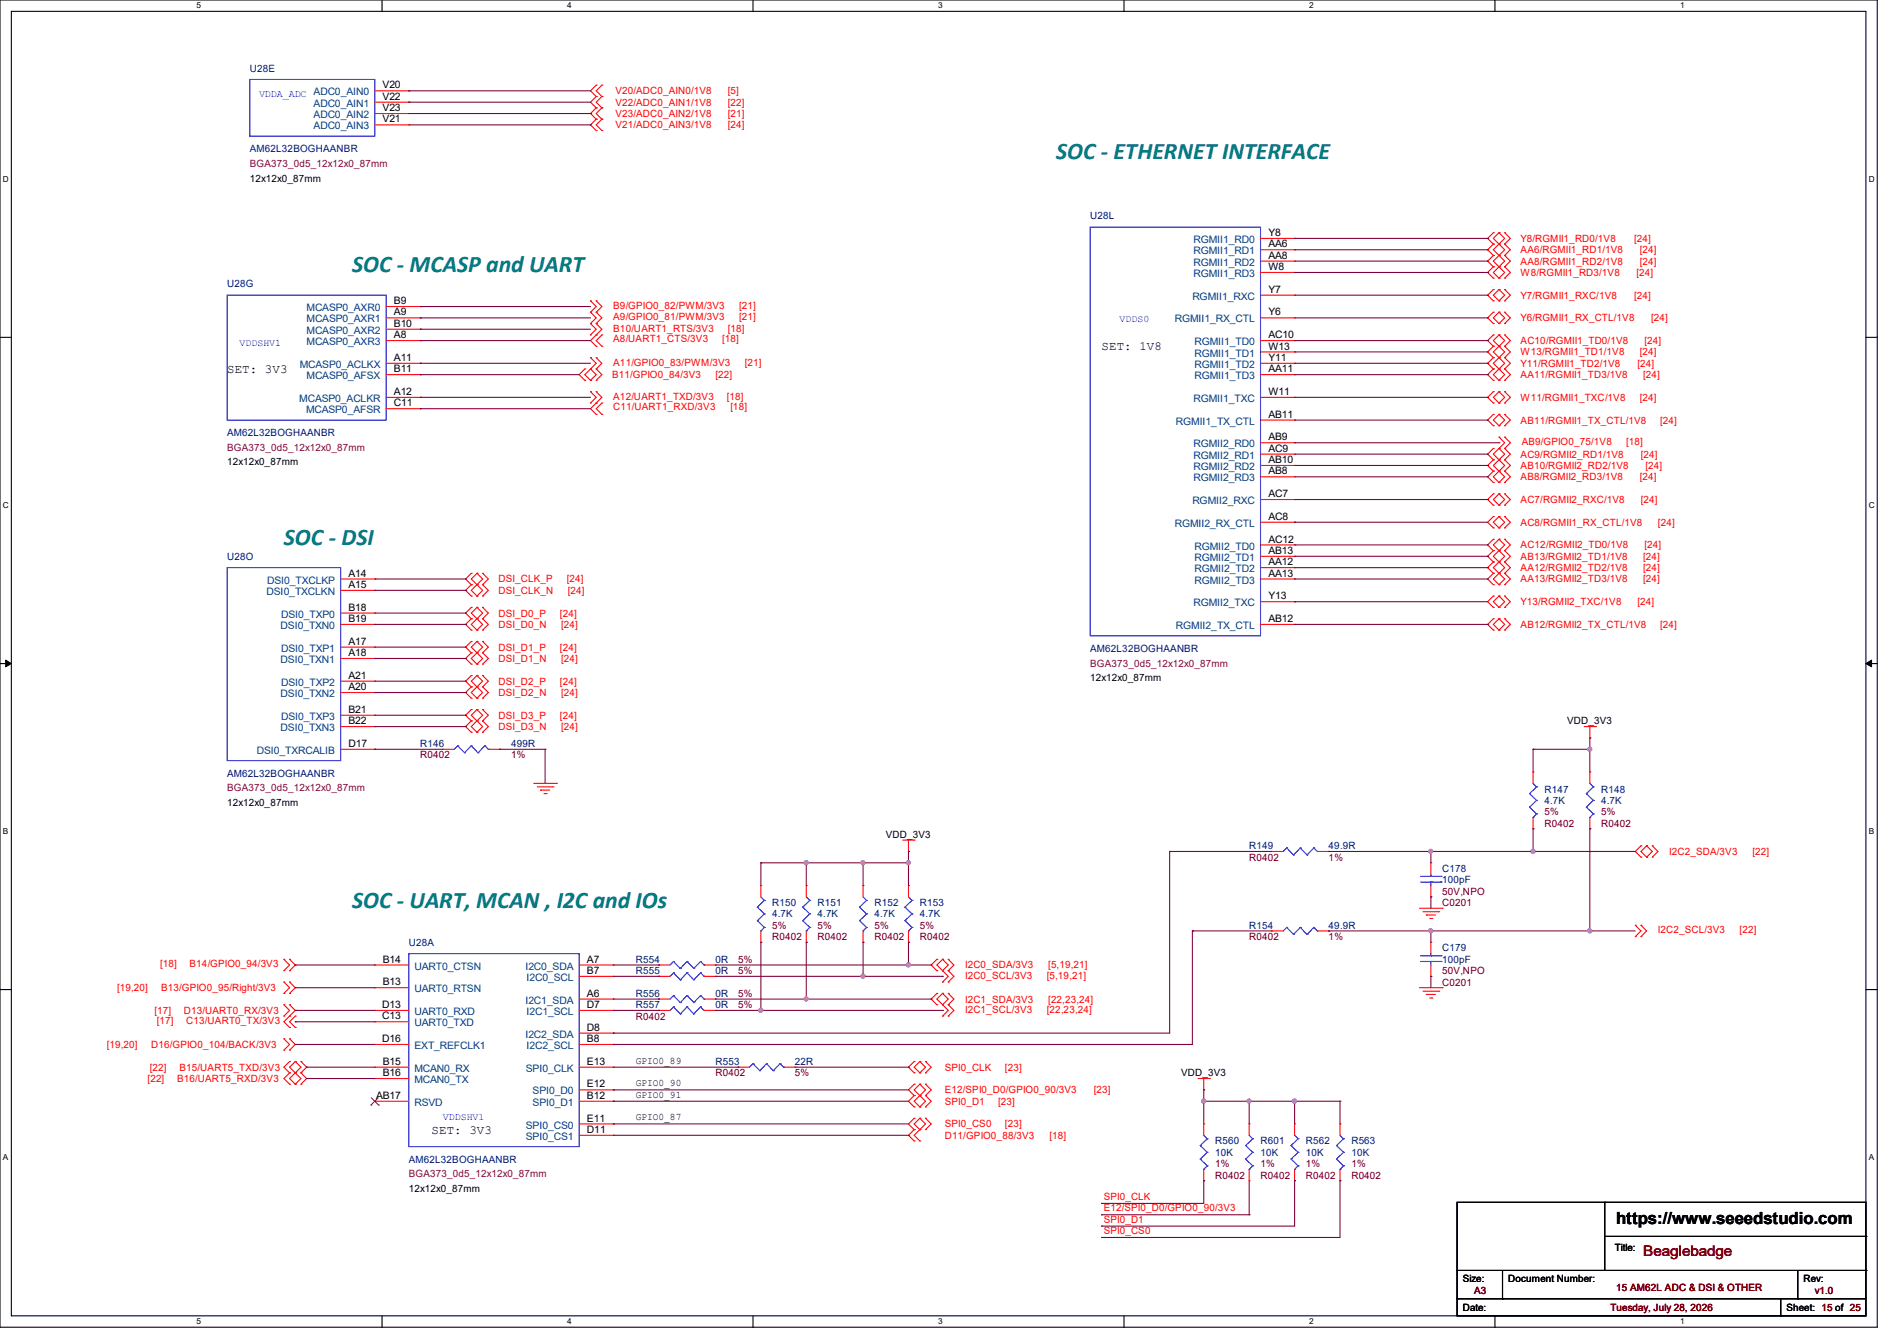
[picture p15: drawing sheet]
<svg xmlns="http://www.w3.org/2000/svg" width="297mm" height="210mm" viewBox="0 0 297 210" stroke-linecap="round" stroke-linejoin="round" font-family="sans-serif">
<defs><g id="words">
<g font-size="3.7" fill="#007f7f">
<text x="165.4" y="24.9">SOC - ETHERNET INTERFACE</text>
<text x="55.1" y="42.7">SOC - MCASP and UART</text>
<text x="44.5" y="85.3">SOC - DSI</text>
<text x="55.1" y="142.2">SOC - UART, MCAN , I2C and IOs</text>
</g>
<text font-size="2.6" x="253" y="191.8">https://www.seeedstudio.com</text>
<text font-size="2.3" fill="#7f0000" x="257.3" y="196.8">Beaglebadge</text>
<g font-size="1.9">
<text x="35.6" y="58.4">SET: 3V3</text>
<text x="172.5" y="54.9">SET: 1V8</text>
<text x="67.6" y="177.5">SET: 3V3</text>
</g>
<g font-size="1.6" fill="#00007f">
<text x="39.1" y="11.2">U28E</text>
<text x="39.1" y="23.8">AM62L32BOGHAANBR</text>
<text x="170.7" y="34.3">U28L</text>
<text x="35.6" y="45">U28G</text>
<text x="35.6" y="68.3">AM62L32BOGHAANBR</text>
<text x="35.6" y="87.7">U28O</text>
<text x="170.7" y="102.1">AM62L32BOGHAANBR</text>
<text x="65.8" y="117">R146</text>
<text x="80" y="117">499R</text>
<text x="35.6" y="121.6">AM62L32BOGHAANBR</text>
<text x="241.8" y="124.1">R147</text>
<text x="241.8" y="125.9">4.7K</text>
<text x="250.7" y="124.1">R148</text>
<text x="250.7" y="125.9">4.7K</text>
<text x="195.6" y="133">R149</text>
<text x="208" y="133">49.9R</text>
<text x="225.8" y="136.6">C178</text>
<text x="120.9" y="141.9">R150</text>
<text x="120.9" y="143.7">4.7K</text>
<text x="128" y="141.9">R151</text>
<text x="128" y="143.7">4.7K</text>
<text x="136.9" y="141.9">R152</text>
<text x="136.9" y="143.7">4.7K</text>
<text x="144" y="141.9">R153</text>
<text x="144" y="143.7">4.7K</text>
<text x="225.8" y="138.3">100pF</text>
<text x="64" y="148.1">U28A</text>
<text x="195.6" y="145.5">R154</text>
<text x="208" y="145.5">49.9R</text>
<text x="225.8" y="149">C179</text>
<text x="99.6" y="152.6">R555</text>
<text x="99.6" y="150.8">R554</text>
<text x="112" y="152.6">0R</text>
<text x="112" y="150.8">0R</text>
<text x="225.8" y="150.8">100pF</text>
<text x="99.6" y="156.1">R556</text>
<text x="99.6" y="157.9">R557</text>
<text x="112" y="156.1">0R</text>
<text x="112" y="157.9">0R</text>
<text x="112" y="166.8">R553</text>
<text x="124.5" y="166.8">22R</text>
<text x="190.2" y="179.2">R560</text>
<text x="197.4" y="179.2">R601</text>
<text x="204.5" y="179.2">R562</text>
<text x="211.6" y="179.2">R563</text>
<text x="64" y="182.1">AM62L32BOGHAANBR</text>
<text x="190.2" y="181">10K</text>
<text x="197.4" y="181">10K</text>
<text x="204.5" y="181">10K</text>
<text x="211.6" y="181">10K</text>
</g>
<g font-size="1.6" fill="#00f">
<text x="40.6" y="15.1">VDDA_ADC ADC0_AIN0</text>
<text x="175.3" y="50.5">VDDS0</text>
<text x="37.5" y="54.2">VDDSHV1</text>
<text x="69.3" y="175.5">VDDSHV1</text>
</g>
<g font-size="1.6" fill="#003f7f">
<text x="49.1" y="16.7">ADC0_AIN1</text>
<text x="49.1" y="18.5">ADC0_AIN2</text>
<text x="49.1" y="20.3">ADC0_AIN3</text>
<text x="186.9" y="38.1">RGMII1_RD0</text>
<text x="186.9" y="39.8">RGMII1_RD1</text>
<text x="186.9" y="41.6">RGMII1_RD2</text>
<text x="186.7" y="46.9">RGMII1_RXC</text>
<text x="186.9" y="43.4">RGMII1_RD3</text>
<text x="48" y="48.7">MCASP0_AXR0</text>
<text x="48" y="50.5">MCASP0_AXR1</text>
<text x="48" y="52.3">MCASP0_AXR2</text>
<text x="183.9" y="50.5">RGMII1_RX_CTL</text>
<text x="46.9" y="57.6">MCASP0_ACLKX</text>
<text x="48" y="54.1">MCASP0_AXR3</text>
<text x="48" y="59.4">MCASP0_AFSX</text>
<text x="187" y="54.1">RGMII1_TD0</text>
<text x="187" y="55.8">RGMII1_TD1</text>
<text x="187" y="57.6">RGMII1_TD2</text>
<text x="187" y="59.4">RGMII1_TD3</text>
<text x="46.9" y="63">MCASP0_ACLKR</text>
<text x="47.9" y="64.7">MCASP0_AFSR</text>
<text x="186.9" y="63">RGMII1_TXC</text>
<text x="184.1" y="66.5">RGMII1_TX_CTL</text>
<text x="186.9" y="70.1">RGMII2_RD0</text>
<text x="186.9" y="71.8">RGMII2_RD1</text>
<text x="186.9" y="73.6">RGMII2_RD2</text>
<text x="186.9" y="75.4">RGMII2_RD3</text>
<text x="183.9" y="82.5">RGMII2_RX_CTL</text>
<text x="186.7" y="79">RGMII2_RXC</text>
<text x="187" y="86.1">RGMII2_TD0</text>
<text x="187" y="87.8">RGMII2_TD1</text>
<text x="187" y="89.6">RGMII2_TD2</text>
<text x="41.7" y="93.2">DSI0_TXCLKN</text>
<text x="41.8" y="91.4">DSI0_TXCLKP</text>
<text x="186.9" y="95">RGMII2_TXC</text>
<text x="187" y="91.4">RGMII2_TD3</text>
<text x="43.9" y="98.5">DSI0_TXN0</text>
<text x="44" y="96.7">DSI0_TXP0</text>
<text x="184.1" y="98.5">RGMII2_TX_CTL</text>
<text x="43.9" y="103.8">DSI0_TXN1</text>
<text x="44" y="102.1">DSI0_TXP1</text>
<text x="44" y="107.4">DSI0_TXP2</text>
<text x="43.9" y="109.2">DSI0_TXN2</text>
<text x="44" y="112.7">DSI0_TXP3</text>
<text x="40.2" y="118.1">DSI0_TXRCALIB</text>
<text x="43.9" y="114.5">DSI0_TXN3</text>
<text x="64.9" y="151.9">UART0_CTSN</text>
<text x="64.9" y="155.4">UART0_RTSN</text>
<text x="82.3" y="151.9">I2C0_SDA</text>
<text x="82.4" y="153.6">I2C0_SCL</text>
<text x="64.9" y="159">UART0_RXD</text>
<text x="64.9" y="160.7">UART0_TXD</text>
<text x="82.3" y="157.2">I2C1_SDA</text>
<text x="82.4" y="159">I2C1_SCL</text>
<text x="64.9" y="164.3">EXT_REFCLK1</text>
<text x="64.9" y="167.9">MCAN0_RX</text>
<text x="82.3" y="162.5">I2C2_SDA</text>
<text x="82.3" y="167.9">SPI0_CLK</text>
<text x="82.4" y="164.3">I2C2_SCL</text>
<text x="64.9" y="169.6">MCAN0_TX</text>
<text x="64.9" y="173.2">RSVD</text>
<text x="83.4" y="171.4">SPI0_D0</text>
<text x="83.4" y="173.2">SPI0_D1</text>
<text x="82.3" y="176.7">SPI0_CS0</text>
<text x="82.3" y="178.5">SPI0_CS1</text>
</g>
<g font-size="1.6">
<text x="59.9" y="13.8">V20</text>
<text x="59.9" y="15.6">V22</text>
<text x="59.9" y="17.4">V23</text>
<text x="59.9" y="19.2">V21</text>
<text x="39.1" y="28.4">12x12x0_87mm</text>
<text x="198.6" y="37">Y8</text>
<text x="198.6" y="38.7">AA6</text>
<text x="198.6" y="40.5">AA8</text>
<text x="61.7" y="47.6">B9</text>
<text x="198.6" y="42.3">W8</text>
<text x="198.6" y="45.8">Y7</text>
<text x="61.7" y="49.4">A9</text>
<text x="61.7" y="51.2">B10</text>
<text x="61.7" y="53">A8</text>
<text x="198.6" y="49.4">Y6</text>
<text x="198.6" y="53">AC10</text>
<text x="61.7" y="56.5">A11</text>
<text x="61.7" y="58.3">B11</text>
<text x="198.6" y="54.7">W13</text>
<text x="198.6" y="56.5">Y11</text>
<text x="198.6" y="58.3">AA11</text>
<text x="61.7" y="61.8">A12</text>
<text x="61.7" y="63.6">C11</text>
<text x="198.6" y="61.8">W11</text>
<text x="198.6" y="65.4">AB11</text>
<text x="198.6" y="69">AB9</text>
<text x="198.6" y="70.7">AC9</text>
<text x="35.6" y="72.9">12x12x0_87mm</text>
<text x="198.6" y="72.5">AB10</text>
<text x="198.6" y="74.3">AB8</text>
<text x="198.6" y="77.9">AC7</text>
<text x="198.6" y="81.4">AC8</text>
<text x="198.6" y="85">AC12</text>
<text x="198.6" y="86.7">AB13</text>
<text x="198.6" y="88.5">AA12</text>
<text x="54.6" y="90.3">A14</text>
<text x="54.6" y="92.1">A15</text>
<text x="54.6" y="95.6">B18</text>
<text x="198.6" y="90.3">AA13</text>
<text x="198.6" y="93.9">Y13</text>
<text x="54.6" y="97.4">B19</text>
<text x="54.6" y="101">A17</text>
<text x="198.6" y="97.4">AB12</text>
<text x="54.6" y="102.7">A18</text>
<text x="54.6" y="106.3">A21</text>
<text x="170.7" y="106.7">12x12x0_87mm</text>
<text x="54.6" y="108.1">A20</text>
<text x="54.6" y="111.6">B21</text>
<text x="54.6" y="113.4">B22</text>
<text x="245.4" y="113.5">VDD_3V3</text>
<text x="54.6" y="117">D17</text>
<text x="35.6" y="126.2">12x12x0_87mm</text>
<text x="138.7" y="131.2">VDD_3V3</text>
<text x="59.9" y="150.8">B14</text>
<text x="59.9" y="154.3">B13</text>
<text x="91.9" y="150.8">A7</text>
<text x="91.9" y="152.5">B7</text>
<text x="59.9" y="157.9">D13</text>
<text x="59.9" y="159.6">C13</text>
<text x="91.9" y="156.1">A6</text>
<text x="91.9" y="157.9">D7</text>
<text x="91.9" y="161.4">D8</text>
<text x="59.9" y="163.2">D16</text>
<text x="59.9" y="166.8">B15</text>
<text x="91.9" y="163.2">B8</text>
<text x="91.9" y="166.8">E13</text>
<text x="99.6" y="166.6">GPIO0_89</text>
<text x="58.9" y="172.1">AB17</text>
<text x="59.9" y="168.5">B16</text>
<text x="91.9" y="170.3">E12</text>
<text x="91.9" y="172.1">B12</text>
<text x="99.6" y="170.1">GPIO0_90</text>
<text x="99.6" y="171.9">GPIO0_91</text>
<text x="184.9" y="168.6">VDD_3V3</text>
<text x="91.9" y="175.6">E11</text>
<text x="91.9" y="177.4">D11</text>
<text x="99.6" y="175.5">GPIO0_87</text>
<text x="64" y="186.7">12x12x0_87mm</text>
<text x="252.8" y="196">Title:</text>
<text x="229" y="200.7">Size:</text>
<text x="236.1" y="200.7">Document Number:</text>
<text x="282.4" y="200.7">Rev:</text>
<text x="229" y="205.4">Date:</text>
<text x="279.7" y="205.4">Sheet: 15 of 25</text>
</g>
<g font-size="1.6" fill="#f00">
<text x="96.3" y="14.8">V20/ADC0_AIN0/1V8</text>
<text x="96.3" y="16.6">V22/ADC0_AIN1/1V8</text>
<text x="114" y="14.8">[5]</text>
<text x="114" y="16.6">[22]</text>
<text x="96.3" y="18.3">V23/ADC0_AIN2/1V8</text>
<text x="96.3" y="20.1">V21/ADC0_AIN3/1V8</text>
<text x="114" y="18.3">[21]</text>
<text x="114" y="20.1">[24]</text>
<text x="238.1" y="37.9">Y8/RGMII1_RD0/1V8</text>
<text x="238.1" y="39.7">AA6/RGMII1_RD1/1V8</text>
<text x="238.1" y="41.4">AA8/RGMII1_RD2/1V8</text>
<text x="255.9" y="37.9">[24]</text>
<text x="256.8" y="39.7">[24]</text>
<text x="256.8" y="41.4">[24]</text>
<text x="238.1" y="43.2">W8/RGMII1_RD3/1V8</text>
<text x="238.1" y="46.8">Y7/RGMII1_RXC/1V8</text>
<text x="255.9" y="46.8">[24]</text>
<text x="256.2" y="43.2">[24]</text>
<text x="96" y="51.9">B10/UART1_RTS/3V3</text>
<text x="96" y="53.5">A8/UART1_CTS/3V3</text>
<text x="96" y="48.4">B9/GPIO0_82/PWM/3V3</text>
<text x="96" y="50.2">A9/GPIO0_81/PWM/3V3</text>
<text x="113.1" y="53.5">[18]</text>
<text x="114" y="51.9">[18]</text>
<text x="115.7" y="48.4">[21]</text>
<text x="115.7" y="50.2">[21]</text>
<text x="238.1" y="50.3">Y6/RGMII1_RX_CTL/1V8</text>
<text x="238.1" y="53.9">AC10/RGMII1_TD0/1V8</text>
<text x="257.5" y="53.9">[24]</text>
<text x="258.5" y="50.3">[24]</text>
<text x="95.8" y="59.2">B11/GPIO0_84/3V3</text>
<text x="96" y="57.3">A11/GPIO0_83/PWM/3V3</text>
<text x="112" y="59.2">[22]</text>
<text x="116.6" y="57.3">[21]</text>
<text x="238.1" y="55.7">W13/RGMII1_TD1/1V8</text>
<text x="238.1" y="57.4">Y11/RGMII1_TD2/1V8</text>
<text x="238.1" y="59.2">AA11/RGMII1_TD3/1V8</text>
<text x="256.4" y="57.4">[24]</text>
<text x="256.8" y="55.7">[24]</text>
<text x="257.3" y="59.2">[24]</text>
<text x="96" y="62.6">A12/UART1_TXD/3V3</text>
<text x="96" y="64.2">C11/UART1_RXD/3V3</text>
<text x="113.8" y="62.6">[18]</text>
<text x="114.3" y="64.2">[18]</text>
<text x="238.1" y="62.8">W11/RGMII1_TXC/1V8</text>
<text x="256.8" y="62.8">[24]</text>
<text x="238.1" y="66.3">AB11/RGMII1_TX_CTL/1V8</text>
<text x="238.1" y="71.7">AC9/RGMII2_RD1/1V8</text>
<text x="238.3" y="69.7">AB9/GPIO0_75/1V8</text>
<text x="254.6" y="69.7">[18]</text>
<text x="256.9" y="71.7">[24]</text>
<text x="259.9" y="66.3">[24]</text>
<text x="238.1" y="73.4">AB10/RGMII2_RD2/1V8</text>
<text x="238.1" y="75.2">AB8/RGMII2_RD3/1V8</text>
<text x="256.8" y="75.2">[24]</text>
<text x="257.6" y="73.4">[24]</text>
<text x="238.1" y="78.8">AC7/RGMII2_RXC/1V8</text>
<text x="238.1" y="82.3">AC8/RGMII1_RX_CTL/1V8</text>
<text x="256.9" y="78.8">[24]</text>
<text x="259.6" y="82.3">[24]</text>
<text x="238.1" y="85.9">AC12/RGMII2_TD0/1V8</text>
<text x="238.1" y="87.7">AB13/RGMII2_TD1/1V8</text>
<text x="238.1" y="89.4">AA12/RGMII2_TD2/1V8</text>
<text x="257.3" y="87.7">[24]</text>
<text x="257.3" y="89.4">[24]</text>
<text x="257.5" y="85.9">[24]</text>
<text x="78.1" y="91.2">DSI_CLK_P</text>
<text x="78.1" y="93">DSI_CLK_N</text>
<text x="88.7" y="91.2">[24]</text>
<text x="88.9" y="93">[24]</text>
<text x="238.1" y="91.2">AA13/RGMII2_TD3/1V8</text>
<text x="238.1" y="94.8">Y13/RGMII2_TXC/1V8</text>
<text x="256.4" y="94.8">[24]</text>
<text x="257.3" y="91.2">[24]</text>
<text x="78.1" y="96.6">DSI_D0_P</text>
<text x="78.1" y="98.3">DSI_D0_N</text>
<text x="78.1" y="101.9">DSI_D1_P</text>
<text x="87.7" y="96.6">[24]</text>
<text x="87.7" y="101.9">[24]</text>
<text x="87.8" y="98.3">[24]</text>
<text x="238.1" y="98.3">AB12/RGMII2_TX_CTL/1V8</text>
<text x="259.9" y="98.3">[24]</text>
<text x="78.1" y="103.7">DSI_D1_N</text>
<text x="78.1" y="107.2">DSI_D2_P</text>
<text x="87.7" y="107.2">[24]</text>
<text x="87.8" y="103.7">[24]</text>
<text x="78.1" y="109">DSI_D2_N</text>
<text x="78.1" y="112.6">DSI_D3_P</text>
<text x="87.7" y="112.6">[24]</text>
<text x="87.8" y="109">[24]</text>
<text x="78.1" y="114.3">DSI_D3_N</text>
<text x="87.8" y="114.3">[24]</text>
<text x="261.4" y="133.9">I2C2_SDA/3V3</text>
<text x="274.4" y="133.9">[22]</text>
<text x="259.6" y="146.2">I2C2_SCL/3V3</text>
<text x="272.4" y="146.2">[22]</text>
<text x="18.3" y="155.2">[19,20]</text>
<text x="25.1" y="151.5">[18]</text>
<text x="25.2" y="155.2">B13/GPIO0_95/Right/3V3</text>
<text x="29.7" y="151.5">B14/GPIO0_94/3V3</text>
<text x="151.1" y="151.7">I2C0_SDA/3V3</text>
<text x="151.1" y="153.3">I2C0_SCL/3V3</text>
<text x="163.9" y="153.3">[5,19,21]</text>
<text x="164.1" y="151.7">[5,19,21]</text>
<text x="24.2" y="158.8">[17]</text>
<text x="24.6" y="160.4">[17]</text>
<text x="28.8" y="158.8">D13/UART0_RX/3V3</text>
<text x="29.2" y="160.4">C13/UART0_TX/3V3</text>
<text x="151.1" y="157">I2C1_SDA/3V3</text>
<text x="151.1" y="158.6">I2C1_SCL/3V3</text>
<text x="163.9" y="158.6">[22,23,24]</text>
<text x="164.1" y="157">[22,23,24]</text>
<text x="16.7" y="164.1">[19,20]</text>
<text x="23.5" y="167.7">[22]</text>
<text x="23.7" y="164.1">D16/GPIO0_104/BACK/3V3</text>
<text x="28.1" y="167.7">B15/UART5_TXD/3V3</text>
<text x="147.9" y="167.7">SPI0_CLK</text>
<text x="157.3" y="167.7">[23]</text>
<text x="23.1" y="169.5">[22]</text>
<text x="27.7" y="169.5">B16/UART5_RXD/3V3</text>
<text x="147.9" y="171.2">E12/SPI0_D0/GPIO0_90/3V3</text>
<text x="147.9" y="173">SPI0_D1</text>
<text x="156.3" y="173">[23]</text>
<text x="171.2" y="171.2">[23]</text>
<text x="147.9" y="176.6">SPI0_CS0</text>
<text x="147.9" y="178.3">D11/GPIO0_88/3V3</text>
<text x="157.3" y="176.6">[23]</text>
<text x="164.3" y="178.3">[18]</text>
<text x="172.8" y="187.9">SPI0_CLK</text>
<text x="172.8" y="191.5">SPI0_D1</text>
<text x="172.8" y="189.7">E12/SPI0_D0/GPIO0_90/3V3</text>
<text x="172.8" y="193.2">SPI0_CS0</text>
</g>
<g font-size="1.6" fill="#7f003f">
<text x="39.1" y="26.2">BGA373_0d5_12x12x0_87mm</text>
<text x="35.6" y="70.6">BGA373_0d5_12x12x0_87mm</text>
<text x="170.7" y="104.4">BGA373_0d5_12x12x0_87mm</text>
<text x="35.6" y="123.9">BGA373_0d5_12x12x0_87mm</text>
<text x="64" y="184.4">BGA373_0d5_12x12x0_87mm</text>
</g>
<g font-size="1.6" fill="#7f0000">
<text x="65.8" y="118.8">R0402</text>
<text x="80" y="118.8">1%</text>
<text x="241.8" y="127.7">5%</text>
<text x="241.8" y="129.5">R0402</text>
<text x="250.7" y="127.7">5%</text>
<text x="250.7" y="129.5">R0402</text>
<text x="195.6" y="134.8">R0402</text>
<text x="208" y="134.8">1%</text>
<text x="225.8" y="141.9">C0201</text>
<text x="225.8" y="140.1">50V,NPO</text>
<text x="120.9" y="145.5">5%</text>
<text x="120.9" y="147.2">R0402</text>
<text x="128" y="145.5">5%</text>
<text x="128" y="147.2">R0402</text>
<text x="136.9" y="145.5">5%</text>
<text x="136.9" y="147.2">R0402</text>
<text x="144" y="145.5">5%</text>
<text x="144" y="147.2">R0402</text>
<text x="195.6" y="147.2">R0402</text>
<text x="208" y="147.2">1%</text>
<text x="115.6" y="152.6">5%</text>
<text x="115.6" y="150.8">5%</text>
<text x="225.8" y="154.3">C0201</text>
<text x="225.8" y="152.6">50V,NPO</text>
<text x="99.6" y="159.7">R0402</text>
<text x="115.6" y="156.1">5%</text>
<text x="115.6" y="157.9">5%</text>
<text x="112" y="168.6">R0402</text>
<text x="124.5" y="168.6">5%</text>
<text x="190.2" y="182.8">1%</text>
<text x="190.2" y="184.6">R0402</text>
<text x="197.4" y="182.8">1%</text>
<text x="197.4" y="184.6">R0402</text>
<text x="204.5" y="182.8">1%</text>
<text x="204.5" y="184.6">R0402</text>
<text x="211.6" y="182.8">1%</text>
<text x="211.6" y="184.6">R0402</text>
<text x="230.8" y="202.7">A3</text>
<text x="253" y="202.2">15 AM62L ADC &amp; DSI &amp; OTHER</text>
<text x="284.1" y="202.7">v1.0</text>
<text x="252.1" y="205.4">Tuesday, July 28, 2026</text>
</g>
<g font-size="1.3">
<text x="30.8" y="1.3">5</text>
<text x="88.8" y="1.3">4</text>
<text x="146.9" y="1.3">3</text>
<text x="205" y="1.3">2</text>
<text x="263.1" y="1.3">1</text>
<text x=".5" y="28.4">D</text>
<text x="292.6" y="28.4">D</text>
<text x=".5" y="79.5">C</text>
<text x="292.6" y="79.5">C</text>
<text x=".5" y="130.6">B</text>
<text x="292.6" y="130.6">B</text>
<text x=".5" y="181.7">A</text>
<text x="292.6" y="181.7">A</text>
<text x="30.8" y="207.4">5</text>
<text x="88.8" y="207.4">4</text>
<text x="146.9" y="207.4">3</text>
<text x="205" y="207.4">2</text>
<text x="263.1" y="207.4">1</text>
</g>
</g></defs>
<path d="M0 0h293.9v207.9h-293.9zM1.8 1.8h290.3v204.3h-290.3z" fill="none" stroke="#000" stroke-width=".17"/>
<g fill="#fff">
<path d="M30.8 .2h.7v1.4h-.7z"/>
<path d="M30.8 206.2h.7v1.4h-.7z"/>
</g>
<path d="M59.8 0v1.8M59.8 206.1v1.8" fill="none" stroke="#000" stroke-width=".17"/>
<g fill="#fff">
<path d="M88.8 .2h.7v1.4h-.7z"/>
<path d="M88.8 206.2h.7v1.4h-.7z"/>
</g>
<path d="M117.9 0v1.8M117.9 206.1v1.8" fill="none" stroke="#000" stroke-width=".17"/>
<g fill="#fff">
<path d="M146.9 .2h.7v1.4h-.7z"/>
<path d="M146.9 206.2h.7v1.4h-.7z"/>
</g>
<path d="M176 0v1.8M176 206.1v1.8" fill="none" stroke="#000" stroke-width=".17"/>
<g fill="#fff">
<path d="M205 .2h.7v1.4h-.7z"/>
<path d="M205 206.2h.7v1.4h-.7z"/>
</g>
<path d="M234.1 0v1.8M234.1 206.1v1.8" fill="none" stroke="#000" stroke-width=".17"/>
<g fill="#fff">
<path d="M263.1 .2h.6v1.4h-.6z"/>
<path d="M263.1 206.2h.6v1.4h-.6z"/>
<path d="M.5 27.3h.9v1.4h-.9z"/>
<path d="M292.6 27.3h.9v1.4h-.9z"/>
<path d="M.5 78.4h.9v1.4h-.9z"/>
<path d="M292.6 78.4h.9v1.4h-.9z"/>
</g>
<path d="M0 52.8h1.8M292.1 52.8h1.8" fill="none" stroke="#000" stroke-width=".17"/>
<g fill="#fff">
<path d="M.5 129.5h.8v1.4h-.8z"/>
<path d="M292.6 129.5h.8v1.4h-.8z"/>
</g>
<path d="M0 103.9h1.8M292.1 103.9h1.8" fill="none" stroke="#000" stroke-width=".17"/>
<path d="M.9 103.4l.9 .5-.9 .5zM292.1 103.9l.9-.5v1z" fill="#000" stroke="#000" stroke-width=".16"/>
<g fill="#fff">
<path d="M.5 180.5h.8v1.4h-.8z"/>
<path d="M292.6 180.5h.8v1.4h-.8z"/>
</g>
<g fill="none" stroke="#000" stroke-width=".17">
<path d="M0 155h1.8M292.1 155h1.8M228.1 188.3h64v17.8h-64zM228.1 199h64M235.2 199v4.4M251.2 188.3h.1M251.2 188.3v10.7M251.2 193.6h40.9M281.5 199v4.4M292.1 199h.1M292.1 193.6h.1M228.1 203.4h.1"/>
<path d="M228.1 203.4h64M235.2 203.4h.1M278.8 206.1h.1M278.8 203.4v2.7M281.5 203.4h.1"/>
</g>
<g fill="none" stroke="#f00" stroke-width=".17">
<path d="M58.7 14.2h5.3M58.7 16h5.3M58.7 17.8h5.3M58.7 19.6h5.3M64 14.2h.1M64 16h.1M64 17.8h.1M64 19.6h.1M93.3 13.3h.1M93.3 15.1h.1M93.3 16.9h.1M93.3 18.7h.1"/>
<path d="M93.3 13.3l-.8 .9 .8 .9M93.3 15.1l-.8 .9 .8 .9M93.3 16.9l-.8 .9 .8 .9M93.3 18.7l-.8 .9 .8 .8M94.2 15.1h.1M94.2 13.3h.1M94.2 16.9h.1M94.2 18.7h.1M94.2 13.3l-.9 .9 .9 .9M94.2 15.1l-.9 .9 .9 .9M94.2 16.9l-.9 .9 .9 .9M94.2 18.7l-.9 .9 .9 .8"/>
<path d="M93.3 20.4h.1M94.2 20.4h.1M197.4 37.3h5.3M197.4 39.1h5.3M202.7 37.3h.1M202.7 39.1h.1M233.8 36.4h.1M233.8 38.2h.1M233.8 36.4l-.9 .9 .9 .9M233.8 38.2l-.9 .9 .9 .9M234.7 38.2h.1M234.7 36.4h.1"/>
<path d="M234.7 36.4l-.9 .9 1.8 1.8-1.8 1.8 1.8 1.8-.9 .9M234.7 36.4l.9 .9-1.8 1.8 1.8 1.8-1.8 1.8 .9 .9M235.6 36.4h.1M235.6 38.2h.1M235.6 36.4l.9 .9-.9 .9M235.6 38.2l.9 .9-.9 .9M60.5 49.8h5.3M60.5 53.3h5.3M60.5 56.9h5.3M60.5 58.7h5.3M60.5 48h5.3M60.5 51.6h5.3"/>
<path d="M65.8 48h.1M65.8 49.8h.1M65.8 51.6h.1M65.8 53.3h.1M65.8 56.9h.1M65.8 58.7h.1M91.6 57.8h.1M91.6 59.6h.1M91.6 57.8l-.9 .9 .9 .9M92.5 52.5h.1M92.5 50.7h.1M92.5 48.9h.1"/>
<path d="M92.5 47.1h.1M92.5 57.8h.1M92.5 56h.1M92.5 59.6h.1M92.5 50.7l.8 .9-.8 .9M92.5 47.1l.8 .9-.8 .9M92.5 48.9l.8 .9-.8 .9M92.5 56l.8 .9-1.7 1.8 .9 .9M92.5 57.8l.8 .9-.8 .9M93.3 52.5h.1M93.3 50.7h.1M93.3 54.2h.1"/>
<path d="M93.3 48.9h.1M93.3 47.1h.1M93.3 57.8h.1M93.3 56h.1M93.3 59.6h.1M93.3 50.7l.9 .9-1.7 1.7 .8 .9M93.3 47.1l.9 .9-.9 .9M93.3 48.9l.9 .9-.9 .9M93.3 56l.9 .9-.9 .9M93.3 57.8l.9 .9-.9 .9M94.2 52.5h.1M94.2 54.2h.1"/>
<path d="M94.2 52.5l-.9 .8 .9 .9M197.4 40.9h5.3M197.4 42.7h5.3M197.4 46.2h5.3M197.4 49.8h5.3M197.4 53.3h5.3M197.4 55.1h5.3M197.4 56.9h5.3M197.4 58.7h5.3M202.7 40.9h.1M202.7 42.7h.1M202.7 46.2h.1"/>
<path d="M202.7 49.8h.1M202.7 53.3h.1M202.7 55.1h.1M202.7 56.9h.1M202.7 58.7h.1M233.8 40h.1M233.8 41.8h.1M233.8 43.6h.1M233.8 45.3h.1M233.8 47.1h.1M233.8 48.9h.1M233.8 50.7h.1"/>
<path d="M233.8 52.5h.1M233.8 54.2h.1M233.8 56h.1M233.8 57.8h.1M233.8 59.6h.1M233.8 40l-.9 .9 .9 .9M233.8 41.8l-.9 .9 .9 .9M233.8 45.3l-.9 .9 .9 .9M233.8 48.9l-.9 .9 .9 .9M233.8 52.5l-.9 .8 .9 .9M233.8 56l-.9 .9 .9 .9M233.8 54.2l-.9 .9 .9 .9"/>
<path d="M233.8 57.8l-.9 .9 .9 .9M234.7 40h.1M234.7 41.8h.1M234.7 43.6h.1M234.7 47.1h.1M234.7 45.3h.1M234.7 50.7h.1M234.7 48.9h.1M234.7 54.2h.1M234.7 52.5h.1M234.7 56h.1M234.7 57.8h.1"/>
<path d="M234.7 59.6h.1M234.7 45.3l-.9 .9 .9 .9M234.7 45.3l.9 .9-.9 .9M234.7 48.9l-.9 .9 .9 .9M234.7 48.9l.9 .9-.9 .9M234.7 52.5l-.9 .8 1.8 1.8-1.8 1.8 1.8 1.8-.9 .9M234.7 52.5l.9 .8-1.8 1.8 1.8 1.8-1.8 1.8 .9 .9M235.6 40h.1M235.6 41.8h.1M235.6 43.6h.1M235.6 45.3h.1M235.6 47.1h.1"/>
<path d="M235.6 48.9h.1M235.6 50.7h.1M235.6 52.5h.1M235.6 54.2h.1M235.6 56h.1M235.6 57.8h.1M235.6 59.6h.1M235.6 40l.9 .9-.9 .9M235.6 41.8l.9 .9-.9 .9M235.6 45.3l.9 .9-.9 .9M235.6 48.9l.9 .9-.9 .9M235.6 52.5l.9 .8-.9 .9"/>
<path d="M235.6 56l.9 .9-.9 .9M235.6 57.8l.9 .9-.9 .9M235.6 54.2l.9 .9-.9 .9M60.5 62.2h5.3M60.5 64h5.3M65.8 62.2h.1M65.8 64h.1M92.5 63.1h.1M92.5 61.3h.1M92.5 61.3l.8 .9-.8 .9M93.3 63.1h.1M93.3 61.3h.1"/>
<path d="M93.3 64.9h.1M93.3 61.3l.9 .9-1.7 1.8 .8 .9M94.2 63.1h.1M94.2 64.9h.1M94.2 63.1l-.9 .9 .9 .9M197.4 62.2h5.3M197.4 65.8h5.3M197.4 69.3h5.3M197.4 71.1h5.3M197.4 72.9h5.3M197.4 74.7h5.3M197.4 78.2h5.3"/>
<path d="M202.7 62.2h.1M202.7 65.8h.1M202.7 69.3h.1M202.7 71.1h.1M202.7 72.9h.1M202.7 74.7h.1M202.7 78.2h.1M233.8 61.3h.1M233.8 63.1h.1M233.8 64.9h.1M233.8 66.7h.1M233.8 70.2h.1"/>
<path d="M233.8 72h.1M233.8 73.8h.1M233.8 75.6h.1M233.8 77.3h.1M233.8 79.1h.1M233.8 72l-.9 .9 .9 .9M233.8 73.8l-.9 .9 .9 .9M233.8 61.3l-.9 .9 .9 .9M233.8 64.9l-.9 .9 .9 .9M233.8 70.2l-.9 .9 .9 .9M233.8 77.3l-.9 .9 .9 .9M234.7 63.1h.1"/>
<path d="M234.7 61.3h.1M234.7 66.7h.1M234.7 64.9h.1M234.7 72h.1M234.7 70.2h.1M234.7 73.8h.1M234.7 75.6h.1M234.7 79.1h.1M234.7 77.3h.1M234.7 68.5h.1M234.7 68.5l.9 .8-1.8 1.8 1.8 1.8-1.8 1.8 .9 .9M234.7 70.2l.9 .9-1.8 1.8 1.8 1.8-.9 .9"/>
<path d="M234.7 61.3l-.9 .9 .9 .9M234.7 61.3l.9 .9-.9 .9M234.7 64.9l-.9 .9 .9 .9M234.7 64.9l.9 .9-.9 .9M234.7 77.3l-.9 .9 .9 .9M234.7 77.3l.9 .9-.9 .9M235.6 61.3h.1M235.6 63.1h.1M235.6 64.9h.1M235.6 66.7h.1M235.6 70.2h.1M235.6 72h.1"/>
<path d="M235.6 73.8h.1M235.6 75.6h.1M235.6 77.3h.1M235.6 79.1h.1M235.6 68.5h.1M235.6 68.5l.9 .8-.9 .9M235.6 70.2l.9 .9-.9 .9M235.6 72l.9 .9-.9 .9M235.6 61.3l.9 .9-.9 .9M235.6 64.9l.9 .9-.9 .9M235.6 73.8l.9 .9-.9 .9M235.6 77.3l.9 .9-.9 .9"/>
<path d="M53.3 90.7h5.4M53.3 92.5h5.4M53.3 96h5.4M53.3 97.8h5.4M58.7 90.7h.1M58.7 92.5h.1M58.7 96h.1M58.7 97.8h.1M73.8 89.8h.1M73.8 91.6h.1M73.8 93.3h.1M73.8 95.1h.1"/>
<path d="M73.8 96.9h.1M73.8 98.7h.1M73.8 89.8l-.9 .9 .9 .9M73.8 91.6l-.9 .9 .9 .8M73.8 95.1l-.9 .9 .9 .9M73.8 96.9l-.9 .9 .9 .9M74.7 91.6h.1M74.7 89.8h.1M74.7 93.3h.1M74.7 96.9h.1M74.7 95.1h.1M74.7 98.7h.1"/>
<path d="M74.7 89.8l-.9 .9 1.8 1.8-.9 .8M74.7 89.8l.9 .9-1.8 1.8 .9 .8M74.7 95.1l-.9 .9 1.8 1.8-.9 .9M74.7 95.1l.9 .9-1.8 1.8 .9 .9M75.6 89.8h.1M75.6 91.6h.1M75.6 93.3h.1M75.6 95.1h.1M75.6 96.9h.1M75.6 98.7h.1M75.6 89.8l.9 .9-.9 .9M75.6 95.1l.9 .9-.9 .9"/>
<path d="M75.6 91.6l.9 .9-.9 .8M75.6 96.9l.9 .9-.9 .9M197.4 90.7h5.3M197.4 97.8h5.3M197.4 81.8h5.3M197.4 85.3h5.3M197.4 87.1h5.3M197.4 88.9h5.3M197.4 94.2h5.3M202.7 81.8h.1M202.7 85.3h.1M202.7 87.1h.1"/>
<path d="M202.7 88.9h.1M202.7 90.7h.1M202.7 94.2h.1M202.7 97.8h.1M233.8 84.5h.1M233.8 86.2h.1M233.8 88h.1M233.8 89.8h.1M233.8 91.6h.1M233.8 80.9h.1M233.8 82.7h.1M233.8 93.3h.1"/>
<path d="M233.8 95.1h.1M233.8 96.9h.1M233.8 98.7h.1M233.8 88l-.9 .9 .9 .9M233.8 84.5l-.9 .8 .9 .9M233.8 80.9l-.9 .9 .9 .9M233.8 86.2l-.9 .9 .9 .9M233.8 89.8l-.9 .9 .9 .9M233.8 93.3l-.9 .9 .9 .9M233.8 96.9l-.9 .9 .9 .9M234.7 86.2h.1M234.7 84.5h.1"/>
<path d="M234.7 88h.1M234.7 89.8h.1M234.7 91.6h.1M234.7 82.7h.1M234.7 80.9h.1M234.7 95.1h.1M234.7 93.3h.1M234.7 98.7h.1M234.7 96.9h.1M234.7 84.5l.9 .8-1.8 1.8 1.8 1.8-1.8 1.8 .9 .9M234.7 84.5l-.9 .8 1.8 1.8-1.8 1.8 1.8 1.8-.9 .9M234.7 80.9l-.9 .9 .9 .9"/>
<path d="M234.7 80.9l.9 .9-.9 .9M234.7 93.3l-.9 .9 .9 .9M234.7 93.3l.9 .9-.9 .9M234.7 96.9l-.9 .9 .9 .9M234.7 96.9l.9 .9-.9 .9M235.6 84.5h.1M235.6 86.2h.1M235.6 88h.1M235.6 89.8h.1M235.6 91.6h.1M235.6 80.9h.1M235.6 82.7h.1"/>
<path d="M235.6 93.3h.1M235.6 95.1h.1M235.6 96.9h.1M235.6 98.7h.1M235.6 84.5l.9 .8-.9 .9M235.6 80.9l.9 .9-.9 .9M235.6 88l.9 .9-.9 .9M235.6 89.8l.9 .9-.9 .9M235.6 86.2l.9 .9-.9 .9M235.6 93.3l.9 .9-.9 .9M235.6 96.9l.9 .9-.9 .9M53.3 113.8h5.4"/>
<path d="M53.3 101.3h5.4M53.3 103.1h5.4M53.3 106.7h5.4M53.3 108.5h5.4M53.3 112h5.4M53.3 117.3h5.4M58.7 101.3h.1M58.7 103.1h.1M58.7 106.7h.1M58.7 108.5h.1M58.7 112h.1M58.7 113.8h.1"/>
<path d="M58.7 117.3h.1M69.3 117.3h.1M69.3 117.3h1.8M73.8 100.5h.1M73.8 102.2h.1M73.8 104h.1M73.8 105.8h.1M73.8 107.6h.1M73.8 109.3h.1M73.8 111.1h.1M73.8 112.9h.1M73.8 114.7h.1"/>
<path d="M73.8 100.5l-.9 .8 .9 .9M73.8 102.2l-.9 .9 .9 .9M73.8 105.8l-.9 .9 .9 .9M73.8 107.6l-.9 .9 .9 .8M73.8 111.1l-.9 .9 .9 .9M73.8 112.9l-.9 .9 .9 .9M74.7 102.2h.1M74.7 100.5h.1M74.7 104h.1M74.7 107.6h.1M74.7 105.8h.1M74.7 109.3h.1"/>
<path d="M74.7 112.9h.1M74.7 111.1h.1M74.7 114.7h.1M74.7 100.5l-.9 .8 1.8 1.8-.9 .9M74.7 100.5l.9 .8-1.8 1.8 .9 .9M74.7 105.8l-.9 .9 1.8 1.8-.9 .8M74.7 105.8l.9 .9-1.8 1.8 .9 .8M74.7 111.1l-.9 .9 1.8 1.8-.9 .9M74.7 111.1l.9 .9-.9 .9M74.7 112.9l-.9 .9 .9 .9M75.6 100.5h.1M75.6 102.2h.1"/>
<path d="M75.6 104h.1M75.6 105.8h.1M75.6 107.6h.1M75.6 109.3h.1M75.6 111.1h.1M75.6 112.9h.1M75.6 114.7h.1M75.6 100.5l.9 .8-.9 .9M75.6 105.8l.9 .9-.9 .9M75.6 102.2l.9 .9-.9 .9M75.6 111.1l.9 .9-.9 .9M75.6 107.6l.9 .9-.9 .8"/>
<path d="M75.6 112.9l.9 .9-.9 .9M76.5 117.3h1.7M78.2 117.3h.1M248 113.8h1.8M248.9 115.6h.1M248.9 113.8v1.8M249.8 113.8h.1M83.6 122.7h3.5M84.1 123.2h2.5M84.6 123.7h.1M84.6 123.7h1.5M85.2 124.3h.3"/>
<path d="M85.5 124.3h.1M86.6 123.2h.1M87.1 122.7h.1M119.1 138.7h.1M119.1 138.7v1.8M126.2 138.7h.1M126.2 138.7v1.8M135.1 138.7h.1M135.1 138.7v1.8M141.4 131.6h1.7M142.2 133.4h.1M142.2 138.7h.1"/>
<path d="M142.2 131.6v1.8M142.2 138.7v1.8M143.1 131.6h.1M199.1 133.4h.1M199.1 133.4h1.8M206.2 133.4h1.8M208 133.4h.1M224 135.1h.1M224 135.1v1.8M224 138.7v1.8M240 120.9h.1M240 129.8h.1"/>
<path d="M240 120.9v1.8M240 128v1.8M248.9 120.9h.1M248.9 129.8h.1M248.9 120.9v1.8M248.9 128v1.8M256.9 132.5h.1M256.9 134.2h.1M256.9 132.5l-.9 .9 .9 .8M257.8 134.2h.1M257.8 132.5h.1M257.8 132.5l-.9 .9 .9 .8"/>
<path d="M257.8 132.5l.9 .9-.9 .8M258.7 132.5h.1M258.7 134.2h.1M258.7 132.5l.9 .9-.9 .8M44.5 150.2h.1M44.5 152h.1M44.5 157.4h.1M44.5 159.1h.1M44.5 155.6h.1M44.5 153.8h.1M44.5 150.2l.8 .9-.8 .9M44.5 157.4l.8 .8-.8 .9"/>
<path d="M44.5 153.8l.8 .9-.8 .9M45.3 152h.1M45.3 150.2h.1M45.3 159.1h.1M45.3 157.4h.1M45.3 153.8h.1M45.3 155.6h.1M45.3 150.2l.9 .9-.9 .9M45.3 157.4l.9 .8-1.7 1.8 .8 .9M45.3 153.8l.9 .9-.9 .9M46.2 159.1h.1M46.2 159.1l-.9 .9 .9 .9"/>
<path d="M58.7 151.1h.1M58.7 154.7h.1M58.7 158.2h.1M58.7 154.7h5.3M58.7 158.2h5.3M58.7 151.1h5.3M90.7 152.9h5.3M90.7 156.5h5.3M90.7 158.2h5.3M90.7 151.1h5.3M96 151.1h.1M96 152.9h.1"/>
<path d="M96 156.5h.1M96 158.2h.1M103.1 152.9h.1M103.1 156.5h.1M103.1 158.2h.1M103.1 151.1h.1M103.1 152.9h1.8M103.1 156.5h1.8M103.1 158.2h1.8M103.1 151.1h1.8M110.2 152.9h1.8M110.2 156.5h1.8"/>
<path d="M110.2 158.2h1.8M110.2 151.1h1.8M112 152.9h.1M112 156.5h.1M112 158.2h.1M112 151.1h.1M119.1 147.6h.1M119.1 145.8v1.8M126.2 147.6h.1M126.2 145.8v1.8M135.1 147.6h.1M135.1 145.8v1.8"/>
<path d="M142.2 147.6h.1M142.2 145.8v1.8M146.7 150.2h.1M146.7 152h.1M146.7 155.6h.1M146.7 157.4h.1M146.7 150.2l-.9 .9 .9 .9M146.7 155.6l-.9 .9 .9 .9M147.6 152h.1M147.6 150.2h.1M147.6 153.8h.1M147.6 157.4h.1"/>
<path d="M147.6 155.6h.1M147.6 159.1h.1M147.6 150.2l-.9 .9 1.8 1.8-.9 .9M147.6 150.2l.9 .9-.9 .9M147.6 155.6l-.9 .9 1.8 1.7-.9 .9M147.6 155.6l.9 .9-.9 .9M148.5 150.2h.1M148.5 152h.1M148.5 153.8h.1M148.5 155.6h.1M148.5 157.4h.1M148.5 159.1h.1"/>
<path d="M148.5 150.2l.9 .9-.9 .9M148.5 152l.9 .9-.9 .9M148.5 155.6l.9 .9-.9 .9M148.5 157.4l.9 .8-.9 .9M199.1 145.8h.1M199.1 145.8h1.8M206.2 145.8h1.8M208 145.8h.1M222.3 154.7h3.5M222.3 142.2h3.5M222.8 155.2h2.5M222.8 142.8h2.5"/>
<path d="M223.3 155.7h.1M223.3 143.3h.1M223.3 155.7h1.4M223.3 143.3h1.4M223.9 156.3h.3M223.9 143.8h.3M224 140.5h.1M224 147.6h.1M224 152.9h.1M224 147.6v1.8M224 151.1v1.8M224.2 156.3h.1"/>
<path d="M224.2 143.8h.1M225.3 155.2h.1M225.3 142.8h.1M225.8 154.7h.1M225.8 142.2h.1M256 144.9h.1M256 146.7h.1M256 144.9l.9 .9-.9 .9M256.9 144.9h.1M256.9 146.7h.1M256.9 144.9l.9 .9-.9 .9M44.5 164.5h.1"/>
<path d="M44.5 162.7h.1M44.5 162.7l.8 .9-.8 .9M45.3 160.9h.1M45.3 162.7h.1M45.3 164.5h.1M45.3 166.2h.1M45.3 168h.1M45.3 169.8h.1M45.3 162.7l.9 .9-.9 .9M45.3 166.2l-.8 .9 .8 .9M45.3 168l-.8 .9 .8 .9M46.2 160.9h.1"/>
<path d="M46.2 168h.1M46.2 166.2h.1M46.2 169.8h.1M46.2 166.2l-.9 .9 1.8 1.8-.9 .9M46.2 166.2l.9 .9-1.8 1.8 .9 .9M47.1 166.2h.1M47.1 168h.1M47.1 169.8h.1M47.1 166.2l.9 .9-.9 .9M47.1 168l.9 .9-.9 .9M58.7 160h.1M58.7 163.6h.1"/>
<path d="M58.7 167.1h.1M58.7 168.9h.1M58.7 172.5h.1M58.7 168.9h5.3M58.7 167.1h5.3M58.7 163.6h5.3M58.7 172.5h5.3M58.7 160h5.3M90.7 167.1h5.3M90.7 161.8h5.3M90.7 163.6h5.3M90.7 170.7h5.3"/>
<path d="M90.7 172.5h5.3M90.7 176h5.3M90.7 177.8h5.3M96 161.8h.1M96 163.6h.1M96 167.1h.1M96 170.7h.1M96 172.5h.1M96 176h.1M96 177.8h.1M115.6 167.1h.1M115.6 167.1h1.7"/>
<path d="M122.7 167.1h1.8M124.5 167.1h.1M143.1 166.2h.1M143.1 168h.1M143.1 169.8h.1M143.1 171.6h.1M143.1 173.4h.1M143.1 175.1h.1M143.1 176.9h.1M143.1 178.7h.1M143.1 166.2l-.9 .9 .9 .9M143.1 169.8l-.9 .9 .9 .9"/>
<path d="M143.1 171.6l-.9 .9 .9 .9M143.1 175.1l-.9 .9 .9 .9M143.1 176.9l-.9 .9 .9 .9M144 168h.1M144 166.2h.1M144 171.6h.1M144 169.8h.1M144 173.4h.1M144 176.9h.1M144 175.1h.1M144 178.7h.1M144 166.2l-.9 .9 .9 .9"/>
<path d="M144 166.2l.9 .9-.9 .9M144 169.8l-.9 .9 1.8 1.8-.9 .9M144 169.8l.9 .9-1.8 1.8 .9 .9M144 175.1l-.9 .9 .9 .9M144 175.1l.9 .9-.9 .9M144 176.9l-.9 .9 .9 .9M144.9 166.2h.1M144.9 168h.1M144.9 169.8h.1M144.9 171.6h.1M144.9 173.4h.1M144.9 175.1h.1"/>
<path d="M144.9 176.9h.1M144.9 169.8l.9 .9-.9 .9M144.9 166.2l.9 .9-.9 .9M144.9 175.1l.9 .9-.9 .9M144.9 171.6l.9 .9-.9 .9M187.6 168.9h1.8M188.5 170.7h.1M188.5 176h.1M188.5 168.9v1.8M188.5 176v1.8M189.4 168.9h.1M195.6 176h.1"/>
<path d="M195.6 176v1.8M202.7 176h.1M202.7 176v1.8M209.8 176h.1M209.8 176v1.8M188.5 184.9h.1M188.5 183.1v1.8M195.6 184.9h.1M195.6 183.1v1.8M202.7 184.9h.1M202.7 183.1v1.8M209.8 184.9h.1"/>
<path d="M209.8 183.1v1.8"/>
</g>
<g fill="none" stroke="#00f" stroke-width=".17">
<path d="M39.1 12.4h19.6v8.9h-19.6zM170.7 35.6h26.7v64h-26.7zM35.6 46.2h24.9v19.6h-24.9zM35.6 88.9h17.7v30.2h-17.7zM71.7 116.8h.1M71.7 116.8l-.6 .5M71.7 116.8l1 1.1M72.7 117.9h.1M73.8 116.8h.1M73.8 116.8l-1.1 1.1M73.8 116.8l1 1.1M74.8 117.9h.1"/>
<path d="M75.9 116.8h.1M75.9 116.8l-1.1 1.1M75.9 116.8l.6 .5M76.5 117.3h.1M201.5 132.8h.1M201.5 132.8l-.6 .6M201.5 132.8l1 1.1M202.5 133.9h.1M203.6 132.8h.1M203.6 132.8l-1.1 1.1M203.6 132.8l1 1.1M204.6 133.9h.1"/>
<path d="M205.7 132.8h.1M205.7 132.8l-1.1 1.1M205.7 132.8l.5 .6M206.2 133.4h.1M222.4 137.2h3.2M222.4 138.1h3.2M224 138.1h.1M224 137.2h.1M224 136.9v.3M224 138.1v.6M225.6 137.2h.1M225.6 138.1h.1"/>
<path d="M239.5 124.3h.1M239.5 126.4h.1M239.5 124.3l1.1 1M239.5 126.4l1.1 1.1M240 128h.1M240 122.7l.6 .5M240.6 123.2h.1M240.6 125.3h.1M240.6 127.5h.1M240.6 123.2l-1.1 1.1M240.6 125.3l-1.1 1.1M240.6 127.5l-.6 .5"/>
<path d="M248.4 124.3h.1M248.4 126.4h.1M248.4 124.3l1.1 1M248.4 126.4l1.1 1.1M248.9 128h.1M248.9 122.7l.6 .5M249.5 123.2h.1M249.5 125.3h.1M249.5 127.5h.1M249.5 123.2l-1.1 1.1M249.5 125.3l-1.1 1.1M249.5 127.5l-.6 .5"/>
<path d="M64 149.4h26.7v30.2h-26.7zM105.5 152.4h.1M105.5 155.9h.1M105.5 157.7h.1M105.5 150.6h.1M105.5 152.4l-.6 .5M105.5 152.4l1 1.1M105.5 155.9l-.6 .6M105.5 155.9l1 1.1M105.5 157.7l-.6 .5M105.5 157.7l1 1.1M105.5 150.6l-.6 .5"/>
<path d="M105.5 150.6l1 1.1M106.5 153.5h.1M106.5 157h.1M106.5 158.8h.1M106.5 151.7h.1M107.6 152.4h.1M107.6 155.9h.1M107.6 157.7h.1M107.6 150.6h.1M107.6 152.4l-1.1 1.1M107.6 152.4l1 1.1M107.6 155.9l-1.1 1.1"/>
<path d="M107.6 155.9l1 1.1M107.6 157.7l-1.1 1.1M107.6 157.7l1 1.1M107.6 150.6l-1.1 1.1M107.6 150.6l1 1.1M108.6 153.5h.1M108.6 157h.1M108.6 158.8h.1M108.6 151.7h.1M109.7 152.4h.1M109.7 155.9h.1M109.7 157.7h.1"/>
<path d="M109.7 150.6h.1M109.7 152.4l-1.1 1.1M109.7 152.4l.5 .5M109.7 155.9l-1.1 1.1M109.7 155.9l.5 .6M109.7 157.7l-1.1 1.1M109.7 157.7l.5 .5M109.7 150.6l-1.1 1.1M109.7 150.6l.5 .5M110.2 152.9h.1M110.2 156.5h.1M110.2 158.2h.1"/>
<path d="M110.2 151.1h.1M118.6 142.1h.1M118.6 144.2h.1M118.6 142.1l1.1 1M118.6 144.2l1.1 1M119.1 145.8h.1M119.1 140.5l.6 .5M119.7 141h.1M119.7 143.1h.1M119.7 145.2h.1M119.7 141l-1.1 1.1M119.7 143.1l-1.1 1.1"/>
<path d="M119.7 145.2l-.6 .6M125.7 142.1h.1M125.7 144.2h.1M125.7 142.1l1.1 1M125.7 144.2l1.1 1M126.2 145.8h.1M126.2 140.5l.6 .5M126.8 141h.1M126.8 143.1h.1M126.8 145.2h.1M126.8 141l-1.1 1.1M126.8 143.1l-1.1 1.1"/>
<path d="M126.8 145.2l-.6 .6M134.6 142.1h.1M134.6 144.2h.1M134.6 142.1l1.1 1M134.6 144.2l1.1 1M135.1 145.8h.1M135.1 140.5l.6 .5M135.7 141h.1M135.7 143.1h.1M135.7 145.2h.1M135.7 141l-1.1 1.1M135.7 143.1l-1.1 1.1"/>
<path d="M135.7 145.2l-.6 .6M141.7 142.1h.1M141.7 144.2h.1M141.7 142.1l1.1 1M141.7 144.2l1.1 1M142.2 145.8h.1M142.2 140.5l.6 .5M142.8 141h.1M142.8 143.1h.1M142.8 145.2h.1M142.8 141l-1.1 1.1M142.8 143.1l-1.1 1.1"/>
<path d="M142.8 145.2l-.6 .6M201.5 145.2h.1M201.5 145.2l-.6 .6M201.5 145.2l1 1.1M202.5 146.3h.1M203.6 145.2h.1M203.6 145.2l-1.1 1.1M203.6 145.2l1 1.1M204.6 146.3h.1M205.7 145.2h.1M205.7 145.2l-1.1 1.1M205.7 145.2l.5 .6"/>
<path d="M206.2 145.8h.1M222.4 149.7h3.2M222.4 150.6h3.2M224 150.6h.1M224 149.7h.1M224 149.4v.3M224 150.6v.5M225.6 149.7h.1M225.6 150.6h.1M117.9 166.6h.1M117.9 166.6l-.6 .5M117.9 166.6l1.1 1.1"/>
<path d="M119 167.7h.1M120 166.6h.1M120 166.6l-1 1.1M120 166.6l1.1 1.1M121.1 167.7h.1M122.1 166.6h.1M122.1 166.6l-1 1.1M122.1 166.6l.6 .5M122.7 167.1h.1M187.9 179.4h.1M187.9 179.4l1.1 1.1M188.5 177.8l.5 .6"/>
<path d="M189 178.4h.1M189 178.4l-1.1 1M195 179.4h.1M195 179.4l1.1 1.1M195.6 177.8l.5 .6M196.1 178.4h.1M196.1 178.4l-1.1 1M202.1 179.4h.1M202.1 179.4l1.1 1.1M202.7 177.8l.5 .6M203.2 178.4h.1M203.2 178.4l-1.1 1"/>
<path d="M209.3 179.4h.1M209.3 179.4l1.1 1.1M209.8 177.8l.6 .6M210.4 178.4h.1M210.4 178.4l-1.1 1M187.9 181.5h.1M187.9 181.5l1.1 1.1M188.5 183.1h.1M189 180.5h.1M189 182.6h.1M189 180.5l-1.1 1M189 182.6l-.5 .5"/>
<path d="M195 181.5h.1M195 181.5l1.1 1.1M195.6 183.1h.1M196.1 180.5h.1M196.1 182.6h.1M196.1 180.5l-1.1 1M196.1 182.6l-.5 .5M202.1 181.5h.1M202.1 181.5l1.1 1.1M202.7 183.1h.1M203.2 180.5h.1M203.2 182.6h.1"/>
<path d="M203.2 180.5l-1.1 1M203.2 182.6l-.5 .5M209.3 181.5h.1M209.3 181.5l1.1 1.1M209.8 183.1h.1M210.4 180.5h.1M210.4 182.6h.1M210.4 180.5l-1.1 1M210.4 182.6l-.6 .5"/>
</g>
<path d="M58.1 173.1h.1M58.1 171.9l1.2 1.2M59.2 171.9l-1.1 1.2M59.3 173.1h.1" fill="none" stroke="#7f3f00" stroke-width=".16"/>
<g fill="none" stroke="#7f003f" stroke-width=".17">
<path d="M64 14.2h.1M64 16h.1M64 14.2h28.5M64 16h28.5M64 17.8h28.5M64 19.6h28.5M92.5 17.8h.1M92.5 19.6h.1M202.7 37.3h30.2M202.7 39.1h30.2M232.9 37.3h.1M232.9 39.1h.1"/>
<path d="M65.8 51.6h.1M65.8 53.3h.1M65.8 56.9h.1M65.8 58.7h.1M65.8 48h.1M65.8 49.8h.1M65.8 51.6h26.7M65.8 53.3h26.7M65.8 56.9h26.7M65.8 58.7h24.9M65.8 48h26.7M65.8 49.8h26.7"/>
<path d="M202.7 53.3h30.2M202.7 56.9h30.2M202.7 58.7h30.2M202.7 49.8h30.2M202.7 40.9h30.2M202.7 42.7h30.2M202.7 55.1h30.2M202.7 46.2h30.2M232.9 40.9h.1M232.9 42.7h.1M232.9 53.3h.1M232.9 55.1h.1"/>
<path d="M232.9 56.9h.1M232.9 58.7h.1M232.9 46.2h.1M232.9 49.8h.1M65.8 62.2h.1M65.8 64h.1M65.8 62.2h26.7M65.8 64h26.7M202.7 62.2h30.2M202.7 69.3h32M202.7 71.1h30.2M202.7 72.9h30.2"/>
<path d="M202.7 74.7h30.2M202.7 78.2h30.2M202.7 65.8h30.2M232.9 71.1h.1M232.9 72.9h.1M232.9 74.7h.1M232.9 78.2h.1M232.9 62.2h.1M232.9 65.8h.1M234.7 69.3h.1M58.7 90.7h14.2M58.7 97.8h14.2"/>
<path d="M58.7 92.5h14.2M58.7 96h14.2M72.9 90.7h.1M72.9 92.5h.1M72.9 96h.1M72.9 97.8h.1M202.7 81.8h.1M202.7 94.2h.1M202.7 85.3h30.2M202.7 87.1h30.2M202.7 88.9h30.2M202.7 90.7h30.2"/>
<path d="M202.7 81.8h30.2M202.7 94.2h30.2M202.7 97.8h30.2M232.9 85.3h.1M232.9 87.1h.1M232.9 88.9h.1M232.9 90.7h.1M232.9 97.8h.1M58.7 117.3h.1M58.7 117.3h10.6M58.7 101.3h14.2M58.7 103.1h14.2"/>
<path d="M58.7 106.7h14.2M58.7 108.5h14.2M58.7 112h14.2M58.7 113.8h14.2M72.9 101.3h.1M72.9 103.1h.1M72.9 106.7h.1M72.9 108.5h.1M72.9 112h.1M72.9 113.8h.1M78.2 117.3h.1M78.2 117.3h7.1"/>
<path d="M85.3 117.3h.1M85.3 117.3v5.4M240 117.3h.1M240 117.3h8.9M240 117.3v3.6M248.9 115.6h.1M248.9 117.3h.1M248.9 115.6v5.3M119.1 135.1h.1M119.1 135.1h23.1M119.1 135.1v3.6M126.2 135.1h.1"/>
<path d="M126.2 135.1v3.6M135.1 135.1h.1M135.1 135.1v3.6M142.2 133.4h.1M142.2 135.1h.1M142.2 133.4v5.3M183.1 133.4h.1M183.1 133.4h16M183.1 133.4v28.4h-87.1M208 133.4h.1M208 133.4h48M224 133.4h.1"/>
<path d="M224 133.4v1.7M240 129.8h.1M240 133.4h.1M240 129.8v3.6M248.9 129.8h.1M248.9 129.8v16M46.2 151.1h.1M46.2 154.7h.1M46.2 158.2h.1M46.2 151.1h12.5M46.2 154.7h12.5M46.2 158.2h12.5"/>
<path d="M96 151.1h7.1M96 152.9h7.1M96 156.5h7.1M96 158.2h7.1M103.1 151.1h.1M103.1 152.9h.1M103.1 156.5h.1M103.1 158.2h.1M112 151.1h33.8M112 152.9h35.6M112 156.5h33.8M112 158.2h35.6"/>
<path d="M119.1 158.2h.1M119.1 147.6h.1M119.1 147.6v10.6M126.2 156.5h.1M126.2 147.6h.1M126.2 147.6v8.9M135.1 152.9h.1M135.1 147.6h.1M135.1 147.6v5.3M142.2 151.1h.1M142.2 147.6h.1M142.2 147.6v3.5"/>
<path d="M145.8 156.5h.1M145.8 151.1h.1M147.6 152.9h.1M147.6 158.2h.1M186.7 145.8h.1M186.7 145.8v17.8h-90.7M186.7 145.8h12.4M208 145.8h.1M208 145.8h48M224 145.8h.1M224 140.5h.1M224 152.9h.1"/>
<path d="M224 140.5v1.7M224 145.8v1.8M224 152.9v1.8M248.9 145.8h.1M46.2 160h.1M46.2 163.6h.1M46.2 160h12.5M46.2 163.6h12.5M48 167.1h.1M48 168.9h.1M48 167.1h10.7M48 168.9h10.7"/>
<path d="M96 161.8h.1M96 163.6h.1M96 170.7h.1M96 172.5h.1M96 176h.1M96 167.1h19.6M96 170.7h46.2M96 172.5h46.2M96 176h46.2M96 177.8h46.2M115.6 167.1h.1M124.5 167.1h17.7"/>
<path d="M142.2 177.8h.1M142.2 167.1h.1M188.5 170.7h.1M188.5 172.5h.1M188.5 172.5h21.3M188.5 170.7v5.3M195.6 172.5h.1M195.6 172.5v3.5M202.7 172.5h.1M202.7 172.5v3.5M209.8 172.5h.1M209.8 172.5v3.5"/>
<path d="M172.5 188.5h.1M172.5 192h.1M172.5 193.8h.1M172.5 190.2h.1M172.5 190.2h23.1M188.5 184.9h.1M188.5 184.9v3.6h-16M195.6 190.2h.1M195.6 184.9v5.3M202.7 184.9h.1M202.7 184.9v7.1h-30.2M209.8 184.9h.1"/>
<path d="M209.8 184.9v8.9h-37.3"/>
</g>
<g fill="#f0f" stroke="#f0f" stroke-width=".17">
<circle cx="248.9" cy="117.3" r=".32"/>
<circle cx="240" cy="133.3" r=".32"/>
<circle cx="248.9" cy="145.8" r=".32"/>
<circle cx="224" cy="133.3" r=".32"/>
<circle cx="224" cy="145.8" r=".32"/>
<circle cx="142.2" cy="151.1" r=".32"/>
<circle cx="135.1" cy="152.9" r=".32"/>
<circle cx="142.2" cy="135.1" r=".32"/>
<circle cx="135.1" cy="135.1" r=".32"/>
<circle cx="126.2" cy="135.1" r=".32"/>
<circle cx="119.1" cy="158.2" r=".32"/>
<circle cx="126.2" cy="156.4" r=".32"/>
<circle cx="188.4" cy="172.4" r=".32"/>
<circle cx="195.6" cy="172.4" r=".32"/>
<circle cx="202.7" cy="172.4" r=".32"/>
</g>
<use href="#words"/>
</svg>
